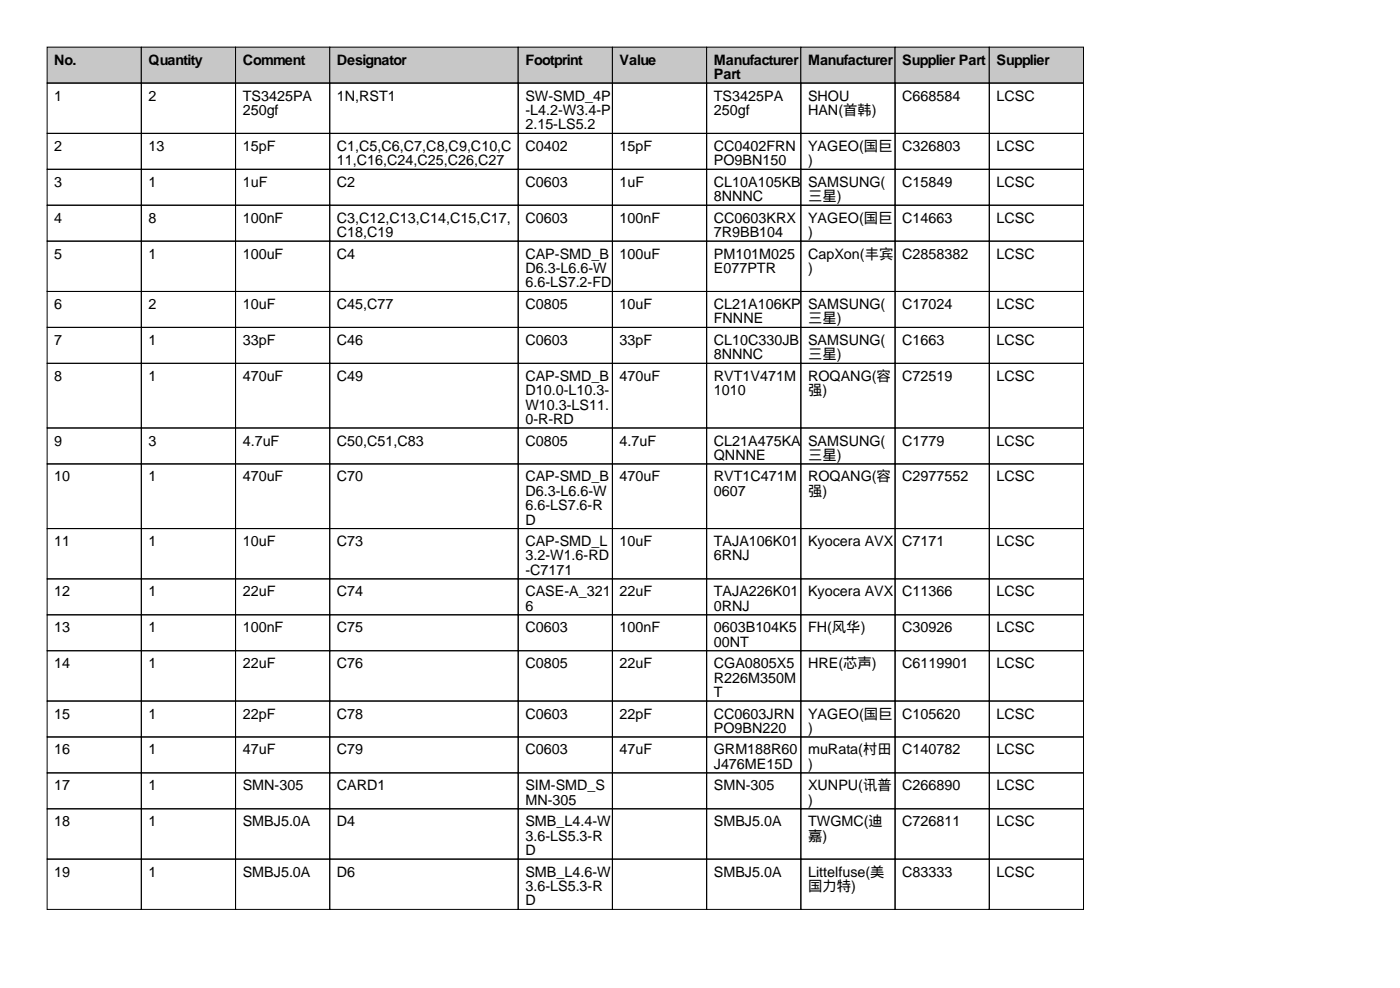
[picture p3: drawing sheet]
<svg xmlns="http://www.w3.org/2000/svg" width="297mm" height="210mm" viewBox="0 0 297 210" stroke-linecap="round" stroke-linejoin="round" font-family="sans-serif">
<defs><g id="words">
<g font-size="3">
<text x="11.5" y="13.7">No.</text>
<text x="31.5" y="13.7">Quantity</text>
<text x="51.5" y="13.7">Comment</text>
<text x="71.5" y="13.7">Designator</text>
<text x="111.5" y="13.7">Footprint</text>
<text x="131.5" y="13.7">Value</text>
<text x="151.5" y="13.7">Manufacturer</text>
<text x="151.5" y="16.8">Part</text>
<text x="171.5" y="13.7">Manufacturer</text>
<text x="191.5" y="13.7">Supplier Part</text>
<text x="211.5" y="13.7">Supplier</text>
<text x="11.5" y="21.3">1</text>
<text x="31.5" y="21.3">2</text>
<text x="51.5" y="21.3">TS3425PA</text>
<text x="71.5" y="21.3">1N,RST1</text>
<text x="111.5" y="21.3">SW-SMD_4P</text>
<text x="151.5" y="21.3">TS3425PA</text>
<text x="171.5" y="21.3">SHOU</text>
<text x="191.5" y="21.3">C668584</text>
<text x="211.5" y="21.3">LCSC</text>
<text x="51.5" y="24.4">250gf</text>
<text x="111.5" y="24.4">-L4.2-W3.4-P</text>
<text x="111.5" y="27.4">2.15-LS5.2</text>
<text x="151.5" y="24.4">250gf</text>
<text x="171.5" y="24.4">HAN(首韩)</text>
<text x="11.5" y="32">2</text>
<text x="31.5" y="32">13</text>
<text x="51.5" y="32">15pF</text>
<text x="71.5" y="32">C1,C5,C6,C7,C8,C9,C10,C</text>
<text x="71.5" y="35.1">11,C16,C24,C25,C26,C27</text>
<text x="111.5" y="32">C0402</text>
<text x="131.5" y="32">15pF</text>
<text x="151.5" y="32">CC0402FRN</text>
<text x="151.5" y="35.1">PO9BN150</text>
<text x="171.5" y="32">YAGEO(国巨</text>
<text x="171.5" y="35.1">)</text>
<text x="191.5" y="32">C326803</text>
<text x="211.5" y="32">LCSC</text>
<text x="11.5" y="39.6">3</text>
<text x="31.5" y="39.6">1</text>
<text x="51.5" y="39.6">1uF</text>
<text x="71.5" y="39.6">C2</text>
<text x="111.5" y="39.6">C0603</text>
<text x="131.5" y="39.6">1uF</text>
<text x="151.5" y="39.6">CL10A105KB</text>
<text x="171.5" y="39.6">SAMSUNG(</text>
<text x="191.5" y="39.6">C15849</text>
<text x="211.5" y="39.6">LCSC</text>
<text x="11.5" y="47.2">4</text>
<text x="31.5" y="47.2">8</text>
<text x="51.5" y="47.2">100nF</text>
<text x="71.5" y="47.2">C3,C12,C13,C14,C15,C17,</text>
<text x="111.5" y="47.2">C0603</text>
<text x="131.5" y="47.2">100nF</text>
<text x="151.5" y="42.7">8NNNC</text>
<text x="151.5" y="47.2">CC0603KRX</text>
<text x="171.5" y="42.7">三星)</text>
<text x="171.5" y="47.2">YAGEO(国巨</text>
<text x="191.5" y="47.2">C14663</text>
<text x="211.5" y="47.2">LCSC</text>
<text x="71.5" y="50.3">C18,C19</text>
<text x="151.5" y="50.3">7R9BB104</text>
<text x="171.5" y="50.3">)</text>
<text x="11.5" y="54.9">5</text>
<text x="31.5" y="54.9">1</text>
<text x="51.5" y="54.9">100uF</text>
<text x="71.5" y="54.9">C4</text>
<text x="111.5" y="54.9">CAP-SMD_B</text>
<text x="111.5" y="57.9">D6.3-L6.6-W</text>
<text x="131.5" y="54.9">100uF</text>
<text x="151.5" y="54.9">PM101M025</text>
<text x="151.5" y="57.9">E077PTR</text>
<text x="171.5" y="54.9">CapXon(丰宾</text>
<text x="171.5" y="57.9">)</text>
<text x="191.5" y="54.9">C2858382</text>
<text x="211.5" y="54.9">LCSC</text>
<text x="11.5" y="65.5">6</text>
<text x="31.5" y="65.5">2</text>
<text x="51.5" y="65.5">10uF</text>
<text x="71.5" y="65.5">C45,C77</text>
<text x="111.5" y="61">6.6-LS7.2-FD</text>
<text x="111.5" y="65.5">C0805</text>
<text x="131.5" y="65.5">10uF</text>
<text x="151.5" y="65.5">CL21A106KP</text>
<text x="171.5" y="65.5">SAMSUNG(</text>
<text x="191.5" y="65.5">C17024</text>
<text x="211.5" y="65.5">LCSC</text>
<text x="151.5" y="68.6">FNNNE</text>
<text x="171.5" y="68.6">三星)</text>
<text x="11.5" y="73.2">7</text>
<text x="31.5" y="73.2">1</text>
<text x="51.5" y="73.2">33pF</text>
<text x="71.5" y="73.2">C46</text>
<text x="111.5" y="73.2">C0603</text>
<text x="131.5" y="73.2">33pF</text>
<text x="151.5" y="73.2">CL10C330JB</text>
<text x="151.5" y="76.2">8NNNC</text>
<text x="171.5" y="73.2">SAMSUNG(</text>
<text x="171.5" y="76.2">三星)</text>
<text x="191.5" y="73.2">C1663</text>
<text x="211.5" y="73.2">LCSC</text>
<text x="11.5" y="80.8">8</text>
<text x="31.5" y="80.8">1</text>
<text x="51.5" y="80.8">470uF</text>
<text x="71.5" y="80.8">C49</text>
<text x="111.5" y="80.8">CAP-SMD_B</text>
<text x="111.5" y="83.8">D10.0-L10.3-</text>
<text x="131.5" y="80.8">470uF</text>
<text x="151.5" y="80.8">RVT1V471M</text>
<text x="151.5" y="83.8">1010</text>
<text x="171.5" y="80.8">ROQANG(容</text>
<text x="171.5" y="83.8">强)</text>
<text x="191.5" y="80.8">C72519</text>
<text x="211.5" y="80.8">LCSC</text>
<text x="111.5" y="86.9">W10.3-LS11.</text>
<text x="111.5" y="89.9">0-R-RD</text>
<text x="11.5" y="94.5">9</text>
<text x="31.5" y="94.5">3</text>
<text x="51.5" y="94.5">4.7uF</text>
<text x="71.5" y="94.5">C50,C51,C83</text>
<text x="111.5" y="94.5">C0805</text>
<text x="131.5" y="94.5">4.7uF</text>
<text x="151.5" y="94.5">CL21A475KA</text>
<text x="171.5" y="94.5">SAMSUNG(</text>
<text x="191.5" y="94.5">C1779</text>
<text x="211.5" y="94.5">LCSC</text>
<text x="151.5" y="97.5">QNNNE</text>
<text x="171.5" y="97.5">三星)</text>
<text x="11.5" y="102.1">10</text>
<text x="31.5" y="102.1">1</text>
<text x="51.5" y="102.1">470uF</text>
<text x="71.5" y="102.1">C70</text>
<text x="111.5" y="102.1">CAP-SMD_B</text>
<text x="111.5" y="105.2">D6.3-L6.6-W</text>
<text x="131.5" y="102.1">470uF</text>
<text x="151.5" y="102.1">RVT1C471M</text>
<text x="151.5" y="105.2">0607</text>
<text x="171.5" y="102.1">ROQANG(容</text>
<text x="171.5" y="105.2">强)</text>
<text x="191.5" y="102.1">C2977552</text>
<text x="211.5" y="102.1">LCSC</text>
<text x="111.5" y="108.2">6.6-LS7.6-R</text>
<text x="111.5" y="111.3">D</text>
<text x="11.5" y="115.8">11</text>
<text x="31.5" y="115.8">1</text>
<text x="51.5" y="115.8">10uF</text>
<text x="71.5" y="115.8">C73</text>
<text x="111.5" y="115.8">CAP-SMD_L</text>
<text x="111.5" y="118.9">3.2-W1.6-RD</text>
<text x="131.5" y="115.8">10uF</text>
<text x="151.5" y="115.8">TAJA106K01</text>
<text x="151.5" y="118.9">6RNJ</text>
<text x="171.5" y="115.8">Kyocera AVX</text>
<text x="191.5" y="115.8">C7171</text>
<text x="211.5" y="115.8">LCSC</text>
<text x="111.5" y="121.9">-C7171</text>
<text x="11.5" y="126.5">12</text>
<text x="31.5" y="126.5">1</text>
<text x="51.5" y="126.5">22uF</text>
<text x="71.5" y="126.5">C74</text>
<text x="111.5" y="126.5">CASE-A_321</text>
<text x="111.5" y="129.5">6</text>
<text x="131.5" y="126.5">22uF</text>
<text x="151.5" y="126.5">TAJA226K01</text>
<text x="151.5" y="129.5">0RNJ</text>
<text x="171.5" y="126.5">Kyocera AVX</text>
<text x="191.5" y="126.5">C11366</text>
<text x="211.5" y="126.5">LCSC</text>
<text x="11.5" y="134.1">13</text>
<text x="31.5" y="134.1">1</text>
<text x="51.5" y="134.1">100nF</text>
<text x="71.5" y="134.1">C75</text>
<text x="111.5" y="134.1">C0603</text>
<text x="131.5" y="134.1">100nF</text>
<text x="151.5" y="134.1">0603B104K5</text>
<text x="151.5" y="137.2">00NT</text>
<text x="171.5" y="134.1">FH(风华)</text>
<text x="191.5" y="134.1">C30926</text>
<text x="211.5" y="134.1">LCSC</text>
<text x="11.5" y="141.7">14</text>
<text x="31.5" y="141.7">1</text>
<text x="51.5" y="141.7">22uF</text>
<text x="71.5" y="141.7">C76</text>
<text x="111.5" y="141.7">C0805</text>
<text x="131.5" y="141.7">22uF</text>
<text x="151.5" y="141.7">CGA0805X5</text>
<text x="171.5" y="141.7">HRE(芯声)</text>
<text x="191.5" y="141.7">C6119901</text>
<text x="211.5" y="141.7">LCSC</text>
<text x="151.5" y="144.8">R226M350M</text>
<text x="151.5" y="147.8">T</text>
<text x="11.5" y="152.4">15</text>
<text x="31.5" y="152.4">1</text>
<text x="51.5" y="152.4">22pF</text>
<text x="71.5" y="152.4">C78</text>
<text x="111.5" y="152.4">C0603</text>
<text x="131.5" y="152.4">22pF</text>
<text x="151.5" y="152.4">CC0603JRN</text>
<text x="151.5" y="155.5">PO9BN220</text>
<text x="171.5" y="152.4">YAGEO(国巨</text>
<text x="171.5" y="155.5">)</text>
<text x="191.5" y="152.4">C105620</text>
<text x="211.5" y="152.4">LCSC</text>
<text x="11.5" y="160">16</text>
<text x="31.5" y="160">1</text>
<text x="51.5" y="160">47uF</text>
<text x="71.5" y="160">C79</text>
<text x="111.5" y="160">C0603</text>
<text x="131.5" y="160">47uF</text>
<text x="151.5" y="160">GRM188R60</text>
<text x="171.5" y="160">muRata(村田</text>
<text x="191.5" y="160">C140782</text>
<text x="211.5" y="160">LCSC</text>
<text x="11.5" y="167.6">17</text>
<text x="31.5" y="167.6">1</text>
<text x="51.5" y="167.6">SMN-305</text>
<text x="71.5" y="167.6">CARD1</text>
<text x="111.5" y="167.6">SIM-SMD_S</text>
<text x="151.5" y="163.1">J476ME15D</text>
<text x="151.5" y="167.6">SMN-305</text>
<text x="171.5" y="163.1">)</text>
<text x="171.5" y="167.6">XUNPU(讯普</text>
<text x="191.5" y="167.6">C266890</text>
<text x="211.5" y="167.6">LCSC</text>
<text x="111.5" y="170.7">MN-305</text>
<text x="171.5" y="170.7">)</text>
<text x="11.5" y="175.3">18</text>
<text x="31.5" y="175.3">1</text>
<text x="51.5" y="175.3">SMBJ5.0A</text>
<text x="71.5" y="175.3">D4</text>
<text x="111.5" y="175.3">SMB_L4.4-W</text>
<text x="111.5" y="178.3">3.6-LS5.3-R</text>
<text x="151.5" y="175.3">SMBJ5.0A</text>
<text x="171.5" y="175.3">TWGMC(迪</text>
<text x="171.5" y="178.3">嘉)</text>
<text x="191.5" y="175.3">C726811</text>
<text x="211.5" y="175.3">LCSC</text>
<text x="11.5" y="185.9">19</text>
<text x="31.5" y="185.9">1</text>
<text x="51.5" y="185.9">SMBJ5.0A</text>
<text x="71.5" y="185.9">D6</text>
<text x="111.5" y="181.4">D</text>
<text x="111.5" y="185.9">SMB_L4.6-W</text>
<text x="151.5" y="185.9">SMBJ5.0A</text>
<text x="171.5" y="185.9">Littelfuse(美</text>
<text x="191.5" y="185.9">C83333</text>
<text x="211.5" y="185.9">LCSC</text>
<text x="111.5" y="189">3.6-LS5.3-R</text>
<text x="171.5" y="189">国力特)</text>
<text x="111.5" y="192">D</text>
</g>
</g></defs>
<g fill="#c7c7c7" stroke="#000" stroke-width=".21">
<path d="M10 10h20v7.6h-20z"/>
<path d="M30 10h20v7.6h-20z"/>
<path d="M50 10h20v7.6h-20z"/>
<path d="M70 10h40v7.6h-40z"/>
<path d="M110 10h20v7.6h-20z"/>
<path d="M130 10h20v7.6h-20z"/>
<path d="M150 10h20v7.6h-20z"/>
<path d="M170 10h20v7.6h-20z"/>
<path d="M190 10h20v7.6h-20z"/>
<path d="M210 10h20v7.6h-20z"/>
</g>
<g fill="none" stroke="#000" stroke-width=".21">
<path d="M10 17.6h20v10.7h-20zM30 17.6h20v10.7h-20zM50 17.6h20v10.7h-20zM70 17.6h40v10.7h-40zM110 17.6h20v10.7h-20zM130 17.6h20v10.7h-20zM150 17.6h20v10.7h-20zM170 17.6h20v10.7h-20zM190 17.6h20v10.7h-20zM210 17.6h20v10.7h-20zM10 28.3h20v7.6h-20zM10 35.9h20v7.6h-20z"/>
<path d="M30 28.3h20v7.6h-20zM30 35.9h20v7.6h-20zM50 28.3h20v7.6h-20zM50 35.9h20v7.6h-20zM70 28.3h40v7.6h-40zM70 35.9h40v7.6h-40zM110 28.3h20v7.6h-20zM110 35.9h20v7.6h-20zM130 28.3h20v7.6h-20zM130 35.9h20v7.6h-20zM150 28.3h20v7.6h-20zM150 35.9h20v7.6h-20z"/>
<path d="M170 28.3h20v7.6h-20zM170 35.9h20v7.6h-20zM190 28.3h20v7.6h-20zM190 35.9h20v7.6h-20zM210 28.3h20v7.6h-20zM210 35.9h20v7.6h-20zM10 43.5h20v7.6h-20zM10 51.1h20v10.7h-20zM30 43.5h20v7.6h-20zM30 51.1h20v10.7h-20zM50 43.5h20v7.6h-20zM50 51.1h20v10.7h-20z"/>
<path d="M70 43.5h40v7.6h-40zM70 51.1h40v10.7h-40zM110 43.5h20v7.6h-20zM110 51.1h20v10.7h-20zM130 43.5h20v7.6h-20zM130 51.1h20v10.7h-20zM150 43.5h20v7.6h-20zM150 51.1h20v10.7h-20zM170 43.5h20v7.6h-20zM170 51.1h20v10.7h-20zM190 43.5h20v7.6h-20zM190 51.1h20v10.7h-20z"/>
<path d="M210 43.5h20v7.6h-20zM210 51.1h20v10.7h-20zM10 61.8h20v7.6h-20zM10 69.4h20v7.7h-20zM10 77.1h20v13.7h-20zM30 61.8h20v7.6h-20zM30 69.4h20v7.7h-20zM30 77.1h20v13.7h-20zM50 61.8h20v7.6h-20zM50 69.4h20v7.7h-20zM50 77.1h20v13.7h-20zM70 61.8h40v7.6h-40z"/>
<path d="M70 69.4h40v7.7h-40zM70 77.1h40v13.7h-40zM110 61.8h20v7.6h-20zM110 69.4h20v7.7h-20zM110 77.1h20v13.7h-20zM130 61.8h20v7.6h-20zM130 69.4h20v7.7h-20zM130 77.1h20v13.7h-20zM150 61.8h20v7.6h-20zM150 69.4h20v7.7h-20zM150 77.1h20v13.7h-20zM170 61.8h20v7.6h-20z"/>
<path d="M170 69.4h20v7.7h-20zM170 77.1h20v13.7h-20zM190 61.8h20v7.6h-20zM190 69.4h20v7.7h-20zM190 77.1h20v13.7h-20zM210 61.8h20v7.6h-20zM210 69.4h20v7.7h-20zM210 77.1h20v13.7h-20zM10 90.8h20v7.6h-20zM10 98.4h20v13.7h-20zM30 90.8h20v7.6h-20zM30 98.4h20v13.7h-20z"/>
<path d="M50 90.8h20v7.6h-20zM50 98.4h20v13.7h-20zM70 90.8h40v7.6h-40zM70 98.4h40v13.7h-40zM110 90.8h20v7.6h-20zM110 98.4h20v13.7h-20zM130 90.8h20v7.6h-20zM130 98.4h20v13.7h-20zM150 90.8h20v7.6h-20zM150 98.4h20v13.7h-20zM170 90.8h20v7.6h-20zM170 98.4h20v13.7h-20z"/>
<path d="M190 90.8h20v7.6h-20zM190 98.4h20v13.7h-20zM210 90.8h20v7.6h-20zM210 98.4h20v13.7h-20zM10 112.1h20v10.7h-20zM30 112.1h20v10.7h-20zM50 112.1h20v10.7h-20zM70 112.1h40v10.7h-40zM110 112.1h20v10.7h-20zM130 112.1h20v10.7h-20zM150 112.1h20v10.7h-20zM170 112.1h20v10.7h-20z"/>
<path d="M190 112.1h20v10.7h-20zM210 112.1h20v10.7h-20zM10 122.8h20v7.6h-20zM10 130.4h20v7.6h-20zM10 138h20v10.7h-20zM30 122.8h20v7.6h-20zM30 130.4h20v7.6h-20zM30 138h20v10.7h-20zM50 122.8h20v7.6h-20zM50 130.4h20v7.6h-20zM50 138h20v10.7h-20zM70 122.8h40v7.6h-40z"/>
<path d="M70 130.4h40v7.6h-40zM70 138h40v10.7h-40zM110 122.8h20v7.6h-20zM110 130.4h20v7.6h-20zM110 138h20v10.7h-20zM130 122.8h20v7.6h-20zM130 130.4h20v7.6h-20zM130 138h20v10.7h-20zM150 122.8h20v7.6h-20zM150 130.4h20v7.6h-20zM150 138h20v10.7h-20zM170 122.8h20v7.6h-20z"/>
<path d="M170 130.4h20v7.6h-20zM170 138h20v10.7h-20zM190 122.8h20v7.6h-20zM190 130.4h20v7.6h-20zM190 138h20v10.7h-20zM210 122.8h20v7.6h-20zM210 130.4h20v7.6h-20zM210 138h20v10.7h-20zM10 148.7h20v7.6h-20zM10 156.3h20v7.6h-20zM30 148.7h20v7.6h-20zM30 156.3h20v7.6h-20z"/>
<path d="M50 148.7h20v7.6h-20zM50 156.3h20v7.6h-20zM70 148.7h40v7.6h-40zM70 156.3h40v7.6h-40zM110 148.7h20v7.6h-20zM110 156.3h20v7.6h-20zM130 148.7h20v7.6h-20zM130 156.3h20v7.6h-20zM150 148.7h20v7.6h-20zM150 156.3h20v7.6h-20zM170 148.7h20v7.6h-20zM170 156.3h20v7.6h-20z"/>
<path d="M190 148.7h20v7.6h-20zM190 156.3h20v7.6h-20zM210 148.7h20v7.6h-20zM210 156.3h20v7.6h-20zM10 163.9h20v7.6h-20zM10 171.5h20v10.7h-20zM30 163.9h20v7.6h-20zM30 171.5h20v10.7h-20zM50 163.9h20v7.6h-20zM50 171.5h20v10.7h-20zM70 163.9h40v7.6h-40zM70 171.5h40v10.7h-40z"/>
<path d="M110 163.9h20v7.6h-20zM110 171.5h20v10.7h-20zM130 163.9h20v7.6h-20zM130 171.5h20v10.7h-20zM150 163.9h20v7.6h-20zM150 171.5h20v10.7h-20zM170 163.9h20v7.6h-20zM170 171.5h20v10.7h-20zM190 163.9h20v7.6h-20zM190 171.5h20v10.7h-20zM210 163.9h20v7.6h-20zM210 171.5h20v10.7h-20z"/>
<path d="M10 182.2h20v10.7h-20zM30 182.2h20v10.7h-20zM50 182.2h20v10.7h-20zM70 182.2h40v10.7h-40zM110 182.2h20v10.7h-20zM130 182.2h20v10.7h-20zM150 182.2h20v10.7h-20zM170 182.2h20v10.7h-20zM190 182.2h20v10.7h-20zM210 182.2h20v10.7h-20z"/>
</g>
<use href="#words"/>
</svg>
